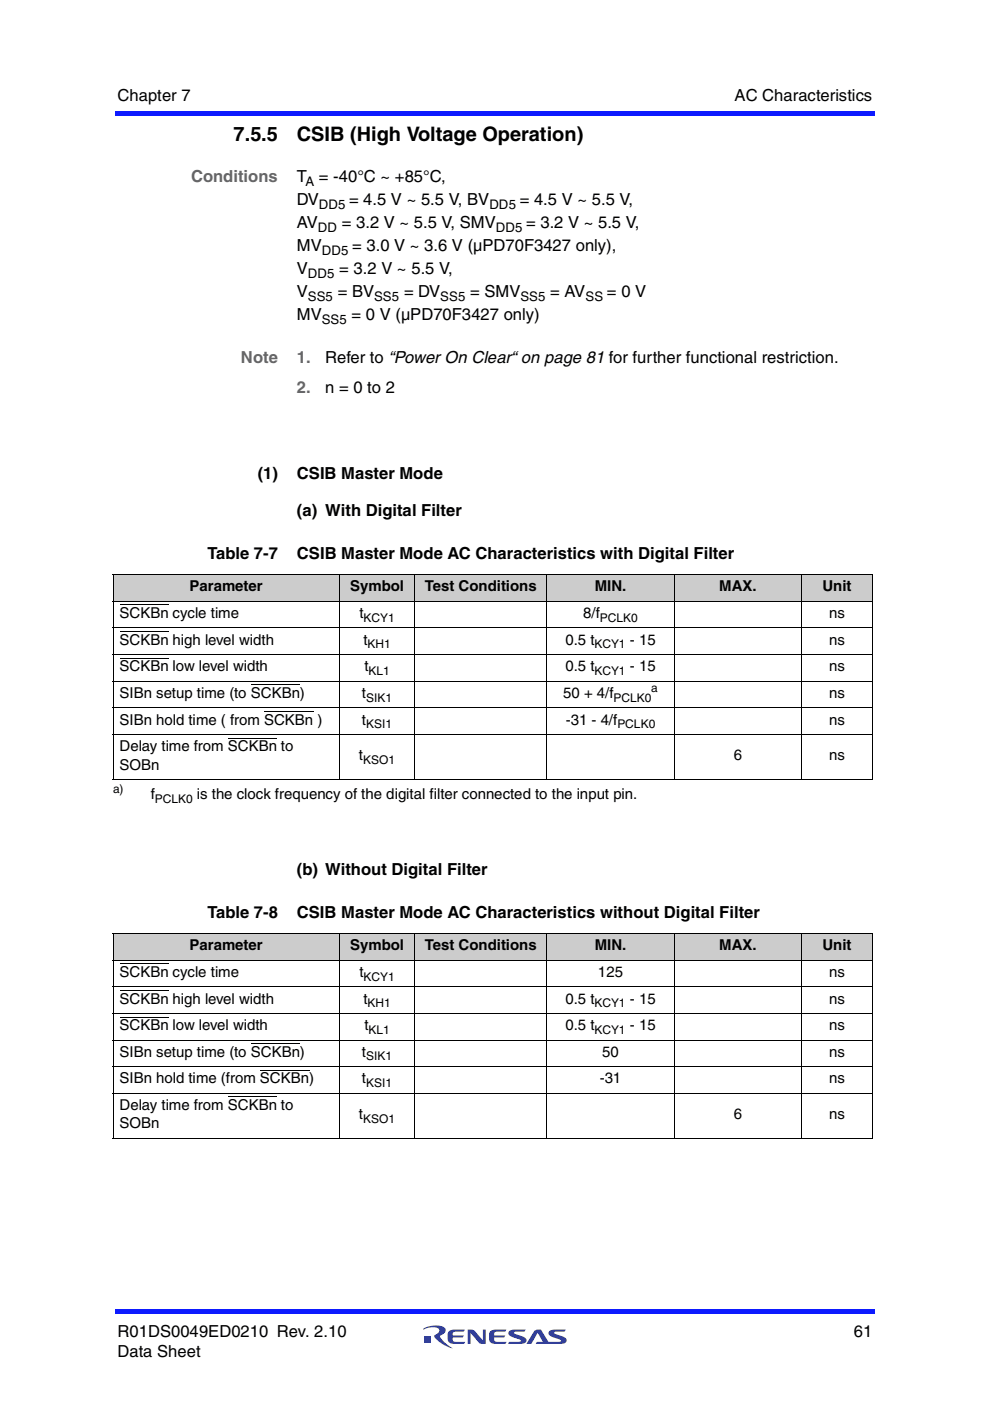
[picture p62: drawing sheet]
<svg xmlns="http://www.w3.org/2000/svg" width="210mm" height="297mm" viewBox="0 0 210 297" stroke-linecap="round" stroke-linejoin="round" font-family="sans-serif">
<defs><g id="words">
<g font-size="4.2">
<text x="49.5" y="29.8">7.5.5</text>
<text x="62.9" y="29.8">CSIB (High Voltage Operation)</text>
</g>
<g font-size="3.5">
<text x="24.9" y="21.4">Chapter 7</text>
<text x="155.7" y="21.4">AC Characteristics</text>
<text x="62.9" y="38.6">T</text>
<text x="67.6" y="38.6">= -40°C ~ +85°C,</text>
<text x="62.9" y="43.4">DV</text>
<text x="74" y="43.4">= 4.5 V ~ 5.5 V, BV</text>
<text x="110.2" y="43.4">= 4.5 V ~ 5.5 V,</text>
<text x="62.9" y="48.3">AV</text>
<text x="62.9" y="53.2">MV</text>
<text x="72.5" y="48.3">= 3.2 V ~ 5.5 V, SMV</text>
<text x="74.7" y="53.2">= 3.0 V ~ 3.6 V (µPD70F3427 only),</text>
<text x="111.5" y="48.3">= 3.2 V ~ 5.5 V,</text>
<text x="62.9" y="58.1">V</text>
<text x="71.9" y="58.1">= 3.2 V ~ 5.5 V,</text>
<text x="62.9" y="62.9">V</text>
<text x="71.6" y="62.9">= BV</text>
<text x="85.7" y="62.9">= DV</text>
<text x="99.7" y="62.9">= SMV</text>
<text x="116.6" y="62.9">= AV</text>
<text x="128.7" y="62.9">= 0 V</text>
<text x="62.9" y="67.8">MV</text>
<text x="74.5" y="67.8">= 0 V (µPD70F3427 only)</text>
<text x="69" y="77">Refer to “Power On Clear“ on page 81 for further functional restriction.</text>
<text x="69" y="83.3">n = 0 to 2</text>
<text x="54.7" y="101.6">(1)</text>
<text x="62.9" y="101.6">CSIB Master Mode</text>
<text x="62.9" y="109.4">(a) With Digital Filter</text>
<text x="44" y="118.6">Table 7-7</text>
<text x="63" y="118.6">CSIB Master Mode AC Characteristics with Digital Filter</text>
<text x="62.9" y="185.5">(b) Without Digital Filter</text>
<text x="44" y="194.6">Table 7-8</text>
<text x="63" y="194.6">CSIB Master Mode AC Characteristics without Digital Filter</text>
<text x="24.9" y="283.4">R01DS0049ED0210 Rev. 2.10</text>
<text x="24.9" y="287.6">Data Sheet</text>
<text x="181" y="283.4">61</text>
</g>
<g font-size="3.5" fill="#656565">
<text x="40.5" y="38.6">Conditions</text>
<text x="51.1" y="77">Note</text>
<text x="62.9" y="77">1.</text>
<text x="62.9" y="83.3">2.</text>
</g>
<g font-size="3.2">
<text x="40.2" y="125.4">Parameter</text>
<text x="74.2" y="125.4">Symbol</text>
<text x="90.1" y="125.4">Test Conditions</text>
<text x="126.1" y="125.4">MIN.</text>
<text x="152.5" y="125.4">MAX.</text>
<text x="174.4" y="125.4">Unit</text>
<text x="25.4" y="131">SCKBn cycle time</text>
<text x="76.2" y="131">t</text>
<text x="123.7" y="131">8/f</text>
<text x="175.8" y="131">ns</text>
<text x="25.4" y="136.7">SCKBn high level width</text>
<text x="77" y="136.7">t</text>
<text x="119.9" y="136.7">0.5 t</text>
<text x="133.6" y="136.7">- 15</text>
<text x="175.8" y="136.7">ns</text>
<text x="25.4" y="142.3">SCKBn low level width</text>
<text x="77.3" y="142.3">t</text>
<text x="119.9" y="142.3">0.5 t</text>
<text x="133.6" y="142.3">- 15</text>
<text x="175.8" y="142.3">ns</text>
<text x="25.4" y="148">SIBn setup time (to SCKBn)</text>
<text x="76.8" y="148">t</text>
<text x="119.4" y="148">50 + 4/f</text>
<text x="175.8" y="148">ns</text>
<text x="25.4" y="153.6">SIBn hold time ( from SCKBn )</text>
<text x="76.8" y="153.6">t</text>
<text x="120" y="153.6">-31 - 4/f</text>
<text x="175.8" y="153.6">ns</text>
<text x="25.4" y="159.3">Delay time from SCKBn to</text>
<text x="76.1" y="161.2">t</text>
<text x="155.6" y="161.2">6</text>
<text x="175.8" y="161.2">ns</text>
<text x="25.4" y="163.2">SOBn</text>
<text x="32" y="169.4">f</text>
<text x="41.7" y="169.4">is the clock frequency of the digital filter connected to the input pin.</text>
<text x="40.2" y="201.5">Parameter</text>
<text x="74.2" y="201.5">Symbol</text>
<text x="90.1" y="201.5">Test Conditions</text>
<text x="126.1" y="201.5">MIN.</text>
<text x="152.5" y="201.5">MAX.</text>
<text x="174.4" y="201.5">Unit</text>
<text x="25.4" y="207.1">SCKBn cycle time</text>
<text x="76.2" y="207.1">t</text>
<text x="126.8" y="207.1">125</text>
<text x="175.8" y="207.1">ns</text>
<text x="25.4" y="212.8">SCKBn high level width</text>
<text x="77" y="212.8">t</text>
<text x="119.9" y="212.8">0.5 t</text>
<text x="133.6" y="212.8">- 15</text>
<text x="175.8" y="212.8">ns</text>
<text x="25.4" y="218.4">SCKBn low level width</text>
<text x="77.3" y="218.4">t</text>
<text x="119.9" y="218.4">0.5 t</text>
<text x="133.6" y="218.4">- 15</text>
<text x="175.8" y="218.4">ns</text>
<text x="25.4" y="224.1">SIBn setup time (to SCKBn)</text>
<text x="76.8" y="224.1">t</text>
<text x="127.7" y="224.1">50</text>
<text x="175.8" y="224.1">ns</text>
<text x="25.4" y="229.7">SIBn hold time (from SCKBn)</text>
<text x="76.8" y="229.7">t</text>
<text x="127.2" y="229.7">-31</text>
<text x="175.8" y="229.7">ns</text>
<text x="25.4" y="235.3">Delay time from SCKBn to</text>
<text x="25.4" y="239.2">SOBn</text>
<text x="76.1" y="237.3">t</text>
<text x="155.6" y="237.3">6</text>
<text x="175.8" y="237.3">ns</text>
</g>
<g font-size="2.8">
<text x="64.8" y="39.4">A</text>
<text x="67.6" y="44.3">DD5</text>
<text x="103.8" y="44.3">DD5</text>
<text x="67.4" y="49.2">DD</text>
<text x="105.2" y="49.2">DD5</text>
<text x="65.3" y="58.9">DD5</text>
<text x="68.2" y="54.1">DD5</text>
<text x="65.3" y="63.8">SS5</text>
<text x="79.3" y="63.8">SS5</text>
<text x="93.3" y="63.8">SS5</text>
<text x="110.4" y="63.8">SS5</text>
<text x="124.2" y="63.8">SS</text>
<text x="68.2" y="68.7">SS5</text>
</g>
<g font-size="2.5">
<text x="77.1" y="131.8">KCY1</text>
<text x="127.2" y="131.8">PCLK0</text>
<text x="77.9" y="137.5">KH1</text>
<text x="126" y="137.5">KCY1</text>
<text x="78.1" y="143.1">KL1</text>
<text x="126" y="143.1">KCY1</text>
<text x="77.6" y="148.8">SIK1</text>
<text x="130" y="148.8">PCLK0</text>
<text x="138.1" y="146.7">a</text>
<text x="77.6" y="154.4">KSI1</text>
<text x="130.9" y="154.4">PCLK0</text>
<text x="77" y="162">KSO1</text>
<text x="24" y="168.1">a)</text>
<text x="32.8" y="170.2">PCLK0</text>
<text x="77.1" y="207.9">KCY1</text>
<text x="77.9" y="213.6">KH1</text>
<text x="126" y="213.6">KCY1</text>
<text x="78.1" y="219.2">KL1</text>
<text x="126" y="219.2">KCY1</text>
<text x="77.6" y="224.8">SIK1</text>
<text x="77.6" y="230.5">KSI1</text>
<text x="77" y="238.1">KSO1</text>
</g>
</g></defs>
<g fill="#323f99">
<path d="M99.2 281.9h.9l.5 .2 1.8 2.1v-2.3h.6v3l-1.3-.1-1.9-2.2v2.3h-.6z"/>
<path d="M95.1 282.3l.7-.4h2.8l-.3 .4-2 .1a.61 .61 0 0 0-.3 .7h2.4l-.4 .5h-2l.1 .8 2.5 .1-.3 .4a3.7 3.7 0 0 1-3.2-.3 2.55 2.55 0 0 1 0-2.3z"/>
<path d="M103.9 282.3l.7-.4h2.8l-.3 .4-2 .1a.61 .61 0 0 0-.3 .7h2.3l-.3 .5h-2l.1 .8 2.5 .1-.3 .4a3.7 3.7 0 0 1-3.2-.3 2.55 2.55 0 0 1 0-2.3z"/>
<path d="M108 282.2l.6-.3h2.8l-.2 .4-2.2 .2v.2l.5 .2a2.88 2.88 0 0 1 2.1 1.1 .73 .73 0 0 1-.8 .9h-3.1l.3-.4 2.4-.1v-.3l-.5-.2a2.87 2.87 0 0 1-2.1-1z"/>
<path d="M113.3 282.2a1.57 1.57 0 0 1 1.4-.3l1.6 2.6 2.6-.1v-.3l-.5-.2a2.87 2.87 0 0 1-2.1-1 .73 .73 0 0 1 .9-1h2.8l-.3 .4-2.2 .2v.2l.5 .2a2.88 2.88 0 0 1 2.1 1.1 .73 .73 0 0 1-.8 .9h-5.7l.2-.4h1.3l-1.1-1.9-1.3 2.3h-1.1z"/>
<path d="M90 283.4h1.4v1.4h-1.4z"/>
<path d="M89.8 281.7a4.9 4.9 0 0 1 4.5-.2 1.04 1.04 0 0 1-.8 1.6l-.2 .2a6 6 0 0 0 2.7 2.5 6.2 6.2 0 0 1-4-2.6l.2-.2a1.16 1.16 0 0 0 .9-1 2.36 2.36 0 0 0-2.8-.3l-.5 .2z"/>
</g>
<g fill="#0d1aff">
<path d="M24.4 277.5h.5v1.1h-.5z"/>
<path d="M24.9 277.5h160.6v1.1h-160.6z"/>
<path d="M185 23.5h.5v1.1h-.5z"/>
<path d="M24.4 23.5h160.6v1.1h-160.6z"/>
</g>
<g fill="#ccc">
<path d="M24 121.9h47.9v5.6h-47.9z"/>
<path d="M71.9 121.9h16v5.6h-16z"/>
<path d="M87.9 121.9h28.1v5.6h-28.1z"/>
<path d="M116 121.9h27v5.6h-27z"/>
<path d="M143 121.9h26.9v5.6h-26.9z"/>
<path d="M169.9 121.9h15.1v5.6h-15.1z"/>
</g>
<g fill="none" stroke="#000" stroke-width=".21">
<path d="M23.8 121.9h161.2M23.8 127.5h161.2M23.8 133.1h161.2M23.8 138.8h161.2M24 122v43.2M25.4 128.3h10.3M25.4 133.9h10.3M25.4 139.6h10.3M71.9 121.8v43.6M87.9 121.8v43.6M116 121.8v43.6M143 121.8v43.6"/>
<path d="M169.9 121.8v43.6M185 122v43.2M23.8 144.4h161.2M23.8 150.1h161.2M23.8 155.7h161.2M48.3 156.5h10.4M53.2 145.2h10.4M56 150.9h10.4M23.8 165.3h161.2"/>
</g>
<g fill="#ccc">
<path d="M24 198h47.9v5.6h-47.9z"/>
<path d="M71.9 198h16v5.6h-16z"/>
<path d="M87.9 198h28.1v5.6h-28.1z"/>
<path d="M116 198h27v5.6h-27z"/>
<path d="M143 198h26.9v5.6h-26.9z"/>
<path d="M169.9 198h15.1v5.6h-15.1z"/>
</g>
<g fill="none" stroke="#000" stroke-width=".21">
<path d="M23.8 198h161.2M24 198v43.3M71.9 197.9v43.5M87.9 197.9v43.5M116 197.9v43.5M143 197.9v43.5M169.9 197.9v43.5M185 198v43.3M23.8 203.6h161.2M23.8 209.3h161.2M23.8 214.9h161.2M25.4 204.4h10.3"/>
<path d="M25.4 210h10.3M25.4 215.6h10.3M23.8 220.5h161.2M23.8 226.2h161.2M23.8 231.8h161.2M48.3 232.6h10.4M53.2 221.3h10.4M55.1 226.9h10.4M23.8 241.3h161.2"/>
</g>
<use href="#words"/>
</svg>
